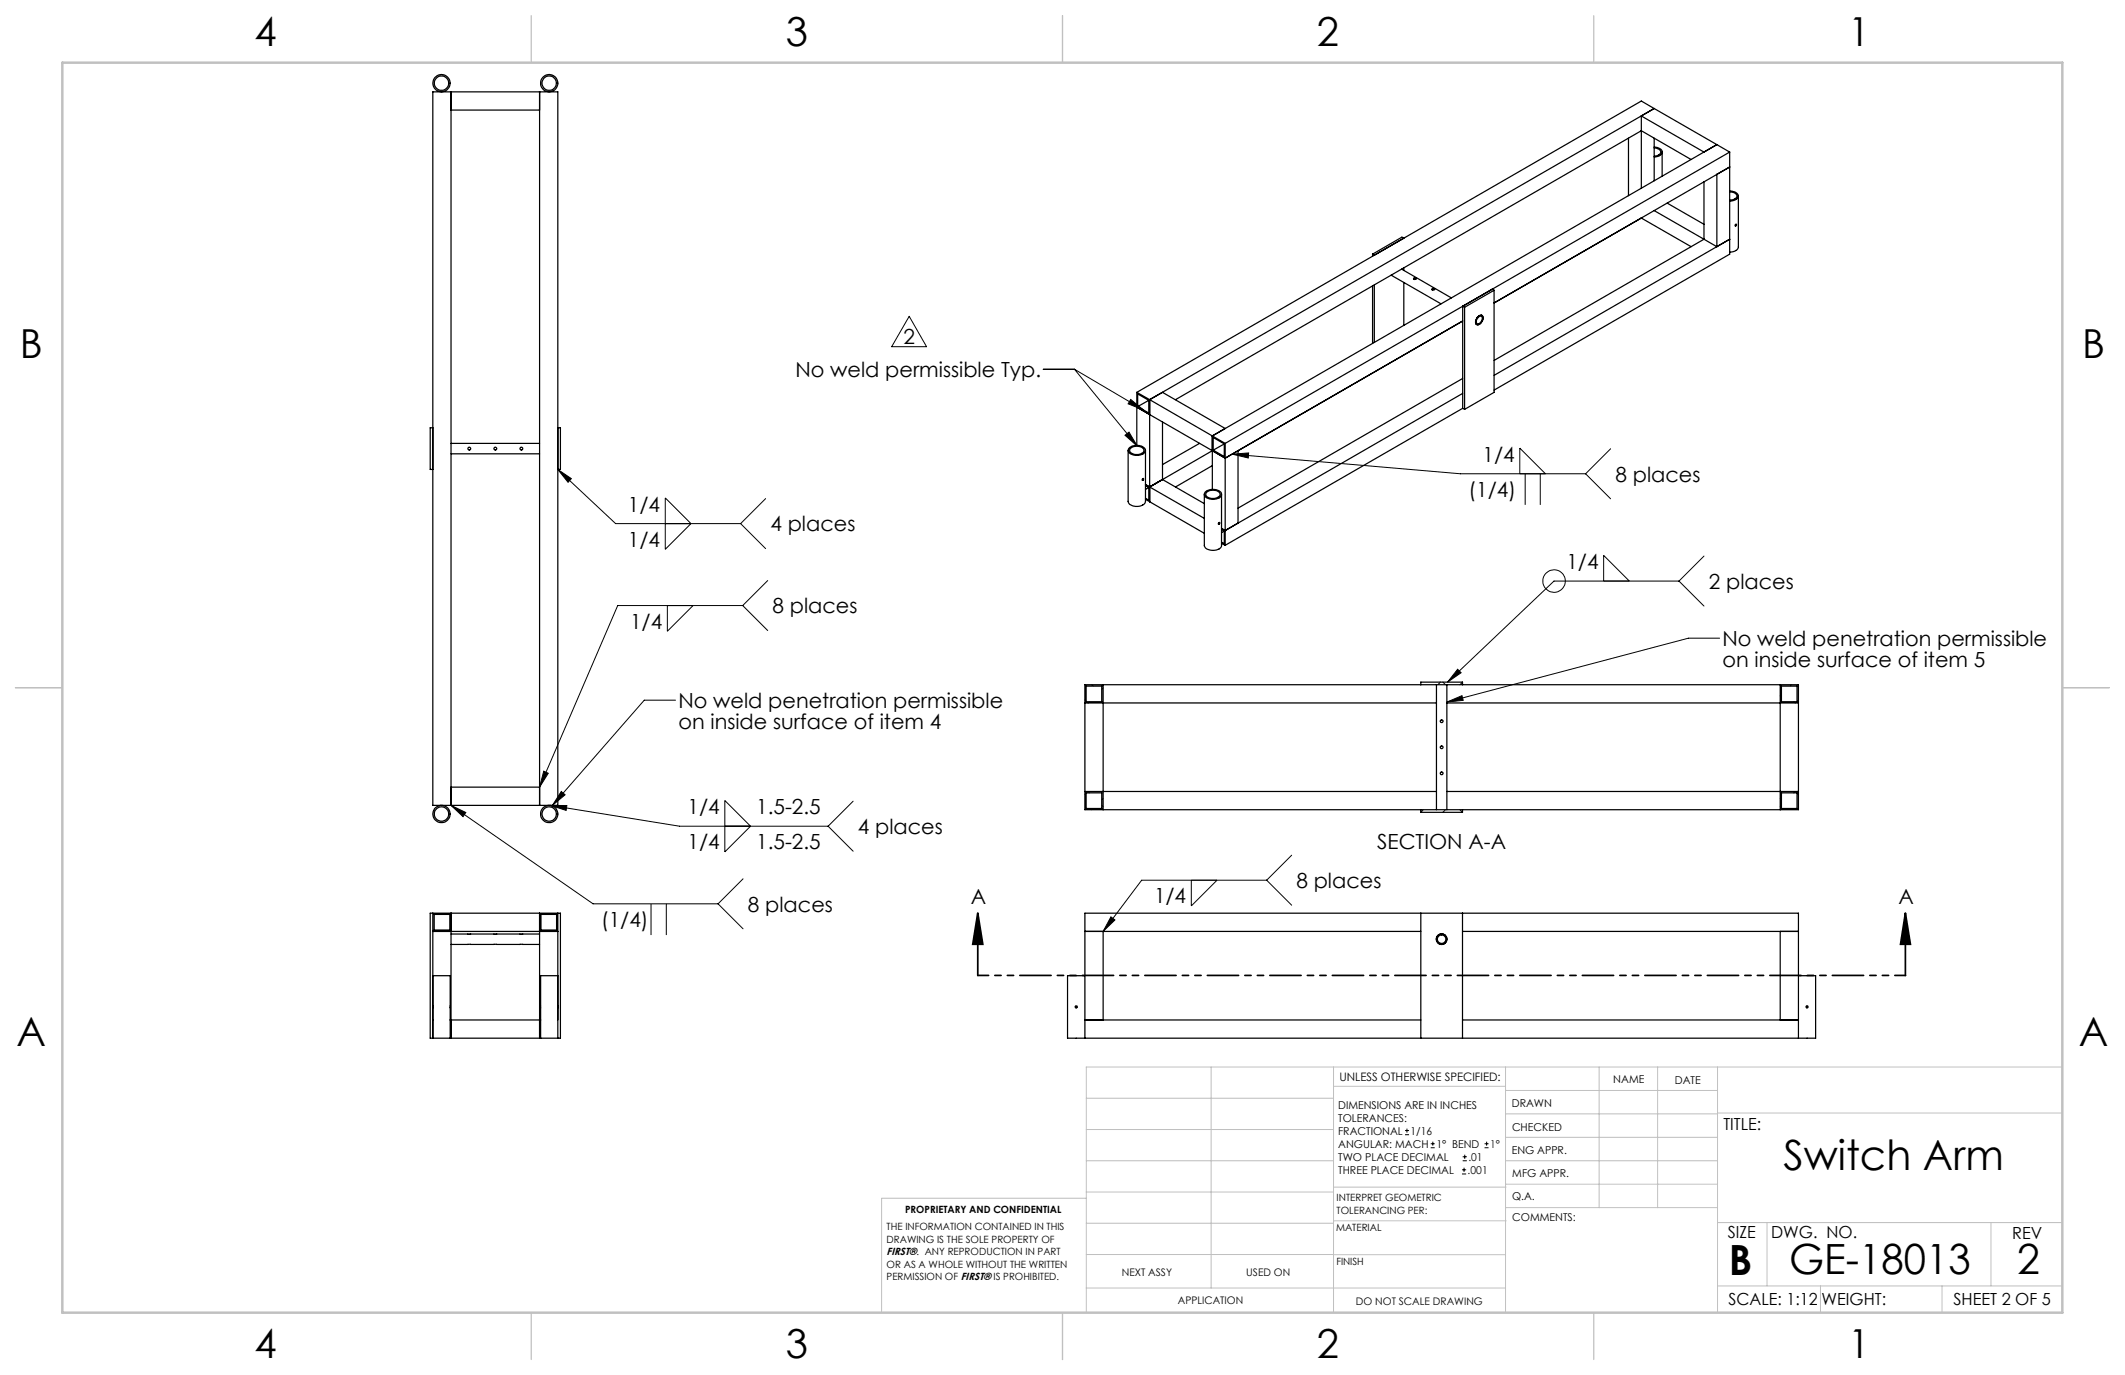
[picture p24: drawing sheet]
<svg xmlns="http://www.w3.org/2000/svg" width="432mm" height="279mm" viewBox="0 0 432 279" stroke-linecap="round" stroke-linejoin="round" font-family="sans-serif">
<defs><g id="words">
<g font-size="8.5">
<text x="362.4" y="237.7">Switch Arm</text>
<text x="351.3" y="259">B</text>
<text x="363.6" y="258.9">GE-18013</text>
<text x="409.9" y="258.9">2</text>
</g>
<g font-size="8.1">
<text x="51.7" y="9.3">4</text>
<text x="159.7" y="9.3">3</text>
<text x="267.6" y="9.3">2</text>
<text x="375.6" y="9.3">1</text>
<text x="4" y="72.8">B</text>
<text x="423.1" y="72.8">B</text>
<text x="3.3" y="212.5">A</text>
<text x="422.4" y="212.5">A</text>
<text x="51.7" y="276">4</text>
<text x="159.7" y="276">3</text>
<text x="267.6" y="276">2</text>
<text x="375.6" y="276">1</text>
</g>
<g font-size="4.2">
<text x="183.6" y="69.9">2</text>
<text x="161.6" y="76.6">No weld permissible Typ.</text>
<text x="301.3" y="93.9">1/4</text>
<text x="298.4" y="101">(1/4)</text>
<text x="328.3" y="97.8">8 places</text>
<text x="127.6" y="104">1/4</text>
<text x="156.5" y="108">4 places</text>
<text x="127.6" y="111.1">1/4</text>
<text x="318.3" y="115.7">1/4</text>
<text x="347.2" y="119.7">2 places</text>
<text x="157" y="124.6">8 places</text>
<text x="128" y="127.8">1/4</text>
<text x="350" y="131.3">No weld penetration permissible</text>
<text x="350" y="135.5">on inside surface of item 5</text>
<text x="137.9" y="143.9">No weld penetration permissible</text>
<text x="137.9" y="148">on inside surface of item 4</text>
<text x="139.7" y="165.5">1/4</text>
<text x="153.6" y="165.5">1.5-2.5</text>
<text x="139.7" y="172.6">1/4</text>
<text x="153.6" y="172.6">1.5-2.5</text>
<text x="174.3" y="169.5">4 places</text>
<text x="279.8" y="172.6">SECTION A-A</text>
<text x="152" y="185.2">8 places</text>
<text x="197.2" y="183.6">A</text>
<text x="234.5" y="183.5">1/4</text>
<text x="263.4" y="180.4">8 places</text>
<text x="385.8" y="183.6">A</text>
<text x="122.1" y="188.3">(1/4)</text>
</g>
<g font-size="3.4">
<text x="350.2" y="229.5">TITLE:</text>
<text x="351.1" y="251.6">SIZE</text>
<text x="359.9" y="251.6">DWG. NO.</text>
<text x="408.9" y="251.7">REV</text>
<text x="351.2" y="265.2">SCALE: 1:12</text>
<text x="370.1" y="265.3">WEIGHT:</text>
<text x="396.9" y="265.2">SHEET 2 OF 5</text>
</g>
<text font-size="2.4" x="272.2" y="219.7">UNLESS OTHERWISE SPECIFIED:</text>
<g font-size="2.2">
<text x="327.8" y="220.1">NAME</text>
<text x="340.3" y="220.2">DATE</text>
<text x="271.9" y="225.3">DIMENSIONS ARE IN INCHES</text>
<text x="271.9" y="227.9">TOLERANCES:</text>
<text x="307.2" y="224.9">DRAWN</text>
<text x="271.9" y="230.6">FRACTIONAL</text>
<text x="271.9" y="233.2">ANGULAR: MACH</text>
<text x="286.6" y="230.6">1/16</text>
<text x="291.9" y="233.2">1° BEND</text>
<text x="302.8" y="233.2">1°</text>
<text x="307.3" y="229.8">CHECKED</text>
<text x="271.9" y="238.5">THREE PLACE DECIMAL</text>
<text x="271.9" y="235.9">TWO PLACE DECIMAL</text>
<text x="298.2" y="238.5">.001</text>
<text x="298.4" y="235.9">.01</text>
<text x="307.2" y="234.5">ENG APPR.</text>
<text x="307.3" y="239.2">MFG APPR.</text>
<text x="307.3" y="243.9">Q.A.</text>
<text x="307.3" y="248.1">COMMENTS:</text>
</g>
<g font-size="2.1">
<text x="180.2" y="255.1">FIRST®. ANY REPRODUCTION IN PART</text>
<text x="227.9" y="259.2">NEXT ASSY</text>
<text x="253.3" y="259.2">USED ON</text>
<text x="239.3" y="265">APPLICATION</text>
<text x="275.5" y="265.1">DO NOT SCALE DRAWING</text>
</g>
<g font-size="2">
<text x="271.6" y="244.1">INTERPRET GEOMETRIC</text>
<text x="180.2" y="250">THE INFORMATION CONTAINED IN THIS</text>
<text x="183.9" y="246.4">PROPRIETARY AND CONFIDENTIAL</text>
<text x="271.5" y="250.2">MATERIAL</text>
<text x="271.6" y="246.6">TOLERANCING PER:</text>
<text x="180.2" y="252.5">DRAWING IS THE SOLE PROPERTY OF</text>
<text x="180.2" y="257.6">OR AS A WHOLE WITHOUT THE WRITTEN</text>
<text x="271.5" y="257">FINISH</text>
<text x="180.2" y="260.1">PERMISSION OF FIRST® IS PROHIBITED.</text>
</g>
</g></defs>
<g fill="none" stroke="#c0c0c0" stroke-width=".2">
<path d="M246.1 216.8v44.9M271 216.8v49.9M305.9 216.8v49.9M324.9 216.8v28.6M336.8 216.8v28.6M349 216.8v49.9M419.1 216.8h-198.4v49.9M220.7 235.9h50.3M220.7 229.5h50.3M220.7 223.2h50.3M271 220.7h34.9M305.9 231.1h43.1"/>
<path d="M305.9 226.3h43.1M305.9 221.6h43.1M305.9 235.9h43.1M349 226.2h70.1M220.7 248.6h50.3M220.7 242.2h50.3M220.7 254.9h50.3M220.7 243.5h-41.6v23.2M271 255h34.9M271 248.1h35M271 241.2h35M305.9 240.6h43.1"/>
<path d="M306 245.4h43M349 248.4h70.1M359.1 248.4v12.9M404.6 248.4v12.9M220.7 261.7h85.2M349 261.3h70.1M369.9 261.3v5.4M394.6 261.3v5.4"/>
</g>
<path d="M108 3.2v9.5M215.9 3.2v9.5M323.8 3.2v9.5M3.1 139.7h9.6M419.1 139.7h9.5M108 266.7v9.6M215.9 266.7v9.6M323.8 266.7v9.6" fill="none" stroke="#c0c0c0" stroke-width=".25"/>
<path d="M12.7 12.7h406.4v254h-406.4z" fill="none" stroke="#c0c0c0" stroke-width=".5"/>
<g fill="none" stroke="#000" stroke-width=".2">
<path d="M184.7 64.3l3.6 6.1h-7.1zM212 75h6.3M218.3 75l14 8.3M218.3 75l12.8 15.7M113.3 95.4l11.8 11h25.4M113.3 95.4l2.8 1.9-.7 .7zM228.6 88.4l.8-.6 1.7 2.9zM229.8 81.2l2.5 2.1-3.1-1.2zM250.4 92.3l46.4 4h25.4M250.4 92.3l3.3-.3-.1 1.1zM308.8 96.3v-5.2l5.2 5.2M309.9 96.3v6.3"/>
<path d="M313 96.3v6.3M322.2 96.3l5.1 5.1M327.3 91.2l-5.1 5.1M135.2 101.2l5.2 5.2-5.2 5.2zM150.5 106.4l5.1 5.1M155.6 101.3l-5.1 5.1M156 118l-5.1 5M325.9 118.1v-5.2l5.2 5.2M341.2 118.1h-25.4l-21.7 20.5M341.2 118.1l5.1 5.1M346.3 113l-5.1 5.1M135.6 123v5.3l5.2-5.3"/>
<path d="M150.9 123h-25.4l-15.9 36.9M150.9 123l5.1 5.1M221.9 139.1l.2 .3M224.2 139.8l-.3 .3M292.7 138.6l-.5 .5M293.2 138.6l.5 .5M296.2 136l.7 .7-2.8 1.9zM297.2 138.6l-.5 .5M349.4 129.7h-6.3l-49.1 13M364 139.1l-.3 .3M110.5 156.7l.9 .4-1.8 2.8zM137.3 142.3h-6.4l-18.6 21.4"/>
<path d="M220.5 142.2l.2 .3M220.8 142.6l.3 .2M221.4 142.6l-.3 .2M294 142.7l3.1-1.3 .2 .9zM362 141.2l-.3 .2M364.5 142.6l.3 .2 .3-.2M365.4 142.2l-.2 .3M91.7 163.7l28.8 20h25.4M91.7 163.7l3 1.4-.6 .8zM111.9 163.7l26.2 4.2h30.2M111.9 163.7h3.3l-.2 1zM114.1 160.8l.7 .7-2.5 2.2z"/>
<path d="M147.3 162.7l5.2 5.2-5.2 5.2zM151 178.6l-5.1 5.1M168.3 167.9l5.1 5.1M173.4 162.8l-5.1 5.1M220.7 161.2l-.2 .3M221.1 160.8l-.3 .3M221.1 160.8l.3 .3M222.1 164.3l-.2 .2M223.9 163.6l.3 .3M224.2 162.3l-.3 .2M242.1 178.9v5.2l5.2-5.2M257.4 178.9h-25.4l-7.8 10.4"/>
<path d="M257.4 178.9l5.1 5M262.5 173.8l-5.1 5.1M289.2 164.5l-.5 .6M293.7 164.5l-.5 .6M296.7 164.5l.5 .6M361.7 162.3l.3 .2M362 163.6l-.3 .3M364.5 161.1l.3-.3 .3 .3M365.2 161.2l.2 .3M132.3 183.7v6.3M135.4 183.7v6.3M145.9 183.7l5.1 5"/>
<path d="M225.7 186.3l.9 .6-2.4 2.4zM285.5 230.6h.8M285.5 229.7h.8M285.9 229.3v.9M290.7 233.2h.8M290.7 232.4h.8M291.1 232v.8M297.1 238.5h.8M297.1 237.7h.8M297.2 235.9h.9M297.2 235.1h.9M297.5 237.3v.8"/>
<path d="M297.6 234.6v.9M301.7 233.2h.8M301.7 232.4h.8M302.1 232v.8"/>
<circle cx="315.8" cy="118.1" r="2.28"/>
</g>
<path d="M198.7 185.5l1 6.4h-2zM198.7 185.5v12.7M387.2 185.5l1 6.4h-2zM387.2 185.5v12.7" fill="none" stroke="#000" stroke-width=".35"/>
<path d="M387.2 198.2h-188.5" fill="none" stroke="#000" stroke-width=".35" stroke-dasharray="6.3 1.3 1.3 1.3 1.3 1.3" stroke-dashoffset="4.2"/>
<g fill="#000">
<path d="M114.1 160.8l.7 .7-2.5 2.2zM113.3 95.4l2.8 1.9-.7 .7zM110.5 156.7l.9 .4-1.8 2.8zM91.7 163.7l3 1.4-.6 .8zM111.9 163.7h3.3l-.2 1zM229.8 81.2l2.5 2.1-3.1-1.2zM228.6 88.4l.8-.6 1.7 2.9zM250.4 92.3l3.3-.3-.1 1.1zM225.7 186.3l.9 .6-2.4 2.4zM294 142.7l3.1-1.3 .2 .9zM296.2 136l.7 .7-2.8 1.9z"/>
<path d="M387.2 185.5l1 6.4h-2zM198.7 185.5l1 6.4h-2z"/>
</g>
<g fill="none" stroke="#000" stroke-width=".25">
<path d="M87.9 18.7h25.4v145h-25.4zM91.7 18.7v145M109.6 18.7v145M91.7 22.4h17.9M330.9 28.1v11.7M333.5 23.6l12.8 7.3 2.6-1.5M333.5 23.6v14.6M336.1 29.9h.1a1.24 1.24 0 0 1 1.5 1.3 1.69 1.69 0 0 1-1.6 .7M336.1 30.1h.2a1.03 1.03 0 0 1 1.1 1 1.37 1.37 0 0 1-1.3 .6M336.1 22l-2.6 1.6M336.1 22l12.8 7.4M336.1 28.1v8.6"/>
<path d="M336.1 22l-102.5 59.2M336.1 22l-2.6-1.5-102.5 59.2M337.7 30.9v4.9M343.6 32.4l-10.1-5.8-94.6 54.6M346.3 36.9v11.7M348.9 29.4l-102.6 59.2M348.9 29.4l2.6 1.5M351.5 38.8a1.53 1.53 0 0 1 1.7 1.2 1.84 1.84 0 0 1-1.7 .9M351.5 39h.1a1.12 1.12 0 0 1 1.3 1 1.6 1.6 0 0 1-1.4 .7M351.5 30.9v20.7l-47.9 27.7M351.5 30.9l-102.5 59.2M353.2 39.8v10.4a1.63 1.63 0 0 1-1.7 1"/>
<path d="M278.9 51.6l6-3.4 .4 .2-6 3.5zM278.9 51.6v.5M278.9 58.1v11.7M279.3 57.9v11.7M282.7 55.9l10.1 5.8M284.8 54.7l10.1 5.8M285.3 54.4v.6M285.3 57.4v8.7M287.2 56.7h.5M287.3 56.5a.23 .23 0 0 1 .3-.1 .23 .23 0 0 1 .1 .3 .24 .24 0 0 1-.3 .1 .24 .24 0 0 1-.1-.3zM291 58.7l.1-.1a.2 .2 0 0 1 .3 0 .2 .2 0 0 1 0 .3h-.4zM291 58.8h.5"/>
<path d="M303.6 59l-6 3.4M303.6 59v20.7l-6 3.5M303.6 59l-.4-.2-6 3.4M333.5 44.3h.1M333.5 44.3l10.1 5.8M336.1 42.8l10.2 5.8M338.8 41.3l7.5 4.3M346.3 48.6l2.6 1.5M346.3 48.6l-42.7 24.6M348.9 50.1v-14.7l2.6-1.5-47.9 27.7M348.9 50.1l2.6-1.5-47.9 27.7M352.6 45.6h.1a.16 .16 0 0 1 .1 .2 .16 .16 0 0 1-.2 .1z"/>
<path d="M231 79.7v10.8M231 79.7l2.6 1.5M297.2 62.2v20.8M297.2 62.2l.4 .2M297.2 79.9l-48.2 27.9M297.2 76.9l-45.6 26.4M297.6 62.4v20.8M300 65.9h.1M300.2 64.5a.62 .62 0 0 1 .9-.4 .62 .62 0 0 1 .2 .9l-.1 .3a.78 .78 0 0 1-1.3 .5v-.6zM300.4 64.5a.46 .46 0 0 1 .7-.2 .46 .46 0 0 1 0 .7l-.1 .3a.49 .49 0 0 1-.5 .5 .49 .49 0 0 1-.5-.5zM300.5 64.2a.56 .56 0 0 1 .8 0 .56 .56 0 0 1 0 .8l-.2 .3a.68 .68 0 0 1-.5 .6 .68 .68 0 0 1-.7-.2v-.6zM301 64.1h.1"/>
<path d="M87.9 86.9h-.5v8.5h.5M91.7 90.1h17.9M91.7 92.2h17.9M113.3 86.9h.6v8.5h-.6M229.2 91.5v10.4a2 2 0 0 0 2.9 .8l.4-.3 .3-.5v-10.4M229.4 91.1a2.29 2.29 0 0 1 3.3 .3 1.36 1.36 0 0 1-1.7 1.1h-.5a1.04 1.04 0 0 1-1.1-1.4zM229.7 91.1a1.8 1.8 0 0 1 2.7 .4 1.5 1.5 0 0 1-1.9 .8 .86 .86 0 0 1-.9-1.1zM231 82.7l15.3 8.9M232.8 98.7l.6 .4M233.4 99.1l-.6 .3M233.4 81.4v2.5l-2.2-1.3M233.4 99.1v2.5l-.6-.4"/>
<path d="M233.4 81.4l-2.2-1.4v2.6M233.4 81.4l-2.2 1.2M233.6 81.2v20.8M233.6 81.2l12.7 7.4M233.6 81.2l2.6-1.5 12.8 7.4-2.7 1.5M233.6 99l11.1 6.3M236.2 97.4l-2.6 1.6-.8-.5 .8 .5M236.2 97.4l8.5 4.9M236.2 85.8v11.6M243.7 90.1l-7.5 4.3M244.9 99.9a2.42 2.42 0 0 1 3.3 .3 1.08 1.08 0 0 1-1.3 1.2l-.7 .1a1.31 1.31 0 0 1-1.5-1.2zM245.3 99.9a1.87 1.87 0 0 1 2.6 .5 1.5 1.5 0 0 1-2.1 .8 .69 .69 0 0 1-.7-.5 .69 .69 0 0 1 .2-.8z"/>
<path d="M246.3 88.6v10.8M246.3 91.6l-12.7 7.4M246.3 91.6l2.7 1.5M246.3 94.6l-7.4 4.4M246.3 88.6l2.7 1.5M248.8 90.2l-2.3-1.3v2.6M248.8 90.2v2.6l-2.3-1.3M248.8 90.2l-2.3 1.3M249 90.1v20.7M251.6 91.6l-2.6 1.5M251.6 91.6v14.7l-2.6 1.5M251.6 91.6l45.6-26.4-48.2 27.9"/>
<path d="M297.2 83l.4 .2M297.2 83l-48.2 27.8M232.8 101.5l.8 .5M233.6 102l11.1 6.4M244.7 100.4v10.4a1.82 1.82 0 0 0 2.5 1 1.19 1.19 0 0 0 1-1v-10.4M247.6 106.3l.2-.1v.2a.15 .15 0 0 1-.2 .1 .15 .15 0 0 1 0-.2zM248.2 107.4l.8 .4M248.2 107.6l.6 .3M248.2 110.4l.8 .4M248.8 107.9v2.6l-.6-.3M248.8 107.9l-.6 .3M220.5 139.1h144.9v25.4h-144.9z"/>
<path d="M220.7 139.4h3.2v3.2h-3.2zM224.2 139.1v25.4M288.7 139.1v-.5h8.5v.5M291.9 139.1v25.4M294 139.1v25.4M361.7 139.1v25.4M362 139.4h3.2v3.2h-3.2zM91.7 159.9h17.9M220.5 142.8h71.4M294 142.8h71.4M220.5 160.8h71.4M220.7 161.1h3.2v3.2h-3.2z"/>
<path d="M288.7 164.5v.6h8.5v-.6M294 160.8h71.4M362 161.1h3.2v3.2h-3.2zM87.9 198.3h3.6v12.7M87.9 185.6v25.4M87.9 189.3h25.4M88.2 185.8h3.2v3.2h-3.2zM91.7 189.8h17.9M91.7 191.9h17.9M91.7 185.6v25.4M109.6 185.6v25.4M109.9 185.8h3.2v3.2h-3.2z"/>
<path d="M113.3 198.3h-3.4v12.7M113.3 185.6v25.4M220.5 198.3h-3.6v12.7h3.6M220.5 189.3h68.2M224.2 189.3v18M288.7 185.6v25.4M297.2 189.3h68.2M297.2 185.6v25.4M361.7 189.3v18M365.4 198.3h3.5v12.7h-3.5M87.9 211h3.6M87.9 204.4v.4"/>
<path d="M87.9 211h-.5v-25.4h26.5v25.4h-.6M91.5 211h18.4M91.5 207.3h18.4M109.9 211h3.4M113.3 204.4v.4M220.5 211v-25.4h144.9v25.4M220.5 211h144.9M220.5 207.3h68.2M297.2 207.3h68.2"/>
<circle cx="89.7" cy="16.9" r="1.46"/>
<circle cx="89.7" cy="16.9" r="1.76"/>
<circle cx="111.6" cy="16.9" r="1.76"/>
<circle cx="111.6" cy="16.9" r="1.47"/>
<circle cx="95.4" cy="91.2" r=".28"/>
<circle cx="100.6" cy="91.2" r=".28"/>
<circle cx="105.9" cy="91.2" r=".28"/>
<circle cx="232.3" cy="97.4" r=".16"/>
<circle cx="292.9" cy="157.2" r=".27"/>
<circle cx="293" cy="146.6" r=".27"/>
<circle cx="293" cy="151.9" r=".27"/>
<circle cx="89.7" cy="165.4" r="1.46"/>
<circle cx="89.7" cy="165.4" r="1.76"/>
<circle cx="111.6" cy="165.4" r="1.76"/>
<circle cx="111.6" cy="165.4" r="1.47"/>
<circle cx="292.9" cy="190.8" r="1.07"/>
<circle cx="292.9" cy="190.8" r=".87"/>
<circle cx="293" cy="190.8" r="1.05"/>
<circle cx="218.7" cy="204.6" r=".2"/>
<circle cx="367.2" cy="204.6" r=".2"/>
</g>
<use href="#words"/>
</svg>
